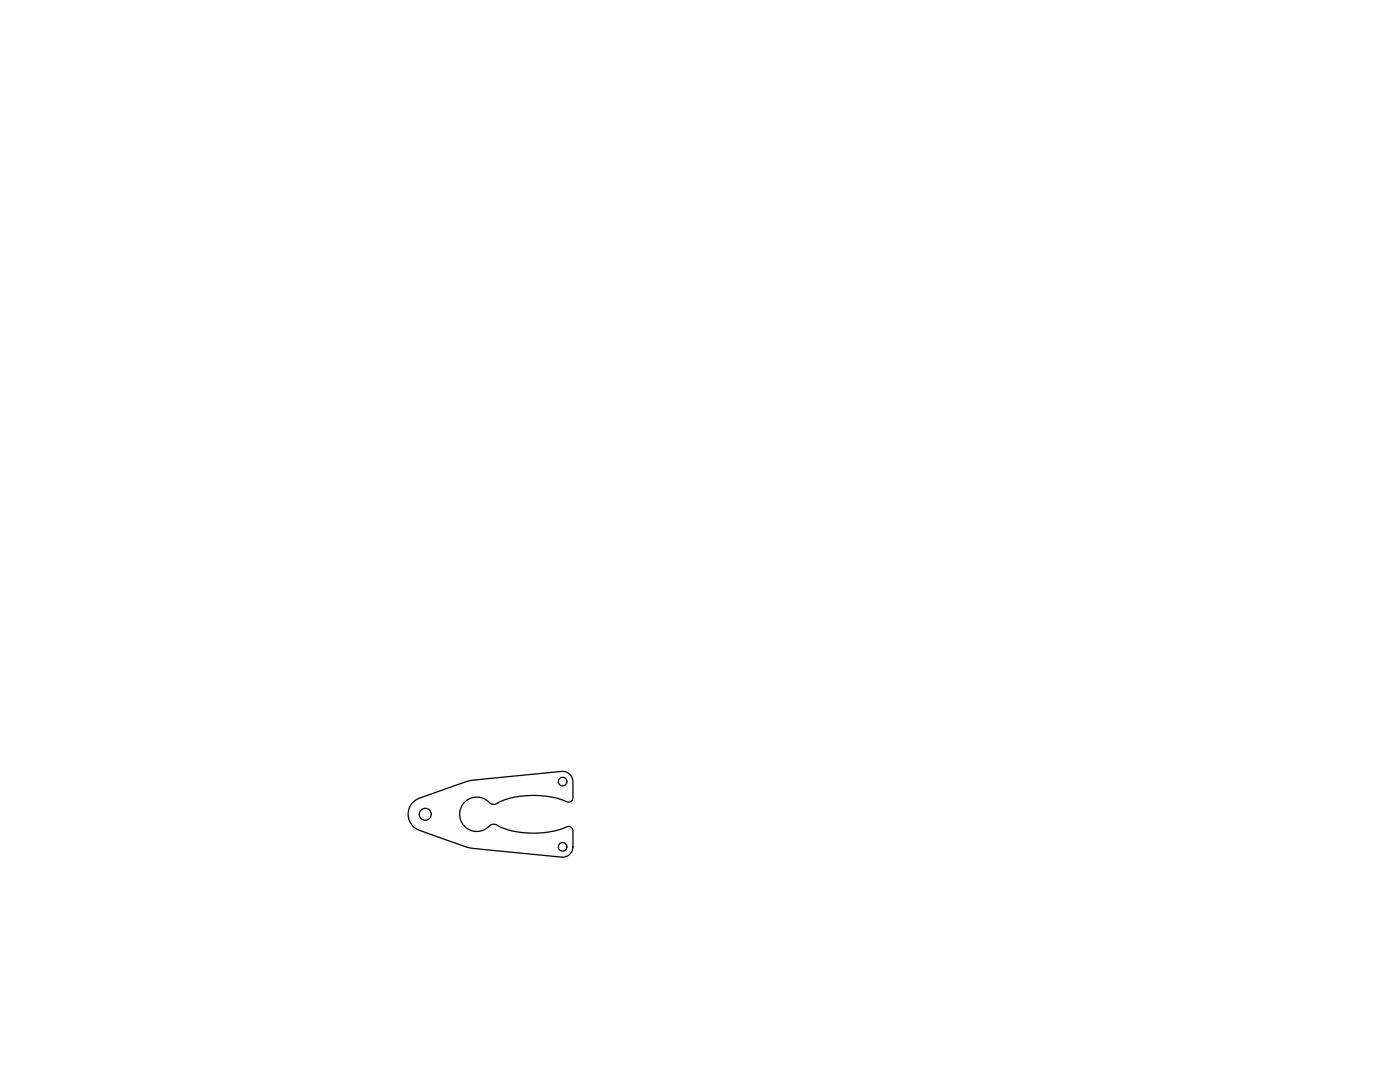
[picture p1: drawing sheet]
<svg xmlns="http://www.w3.org/2000/svg" width="279mm" height="216mm" viewBox="0 0 279 216" stroke-linecap="round" stroke-linejoin="round" font-family="sans-serif">
<!-- layer: 0 -->
<g fill="none" stroke="#000" stroke-width=".25">
<path d="M82.5 160l1.1-.7 10.1-3.5 17.6-1.8a2.26 2.26 0 0 1 3 2v2.7a.95 .95 0 0 1-.2 1.1 .95 .95 0 0 1-1 .2 18 18 0 0 0-14.4 .5h-.6a5.7 5.7 0 0 0-2.7-1.4 3.4 3.4 0 0 0-3.3 4.8 3.4 3.4 0 0 0 5.8 .7l.9-.1a17.9 17.9 0 0 0 14.7 .4 1.03 1.03 0 0 1 .8 1.3v2.8a2.24 2.24 0 0 1-3 2l-17.6-1.8-9.5-3.3a3.5 3.5 0 0 1-1.7-5.9z"/>
<circle cx="112.3" cy="156" r=".86"/>
<circle cx="84.9" cy="162.5" r="1.2"/>
<circle cx="112.3" cy="169" r=".86"/>
</g>
</svg>
